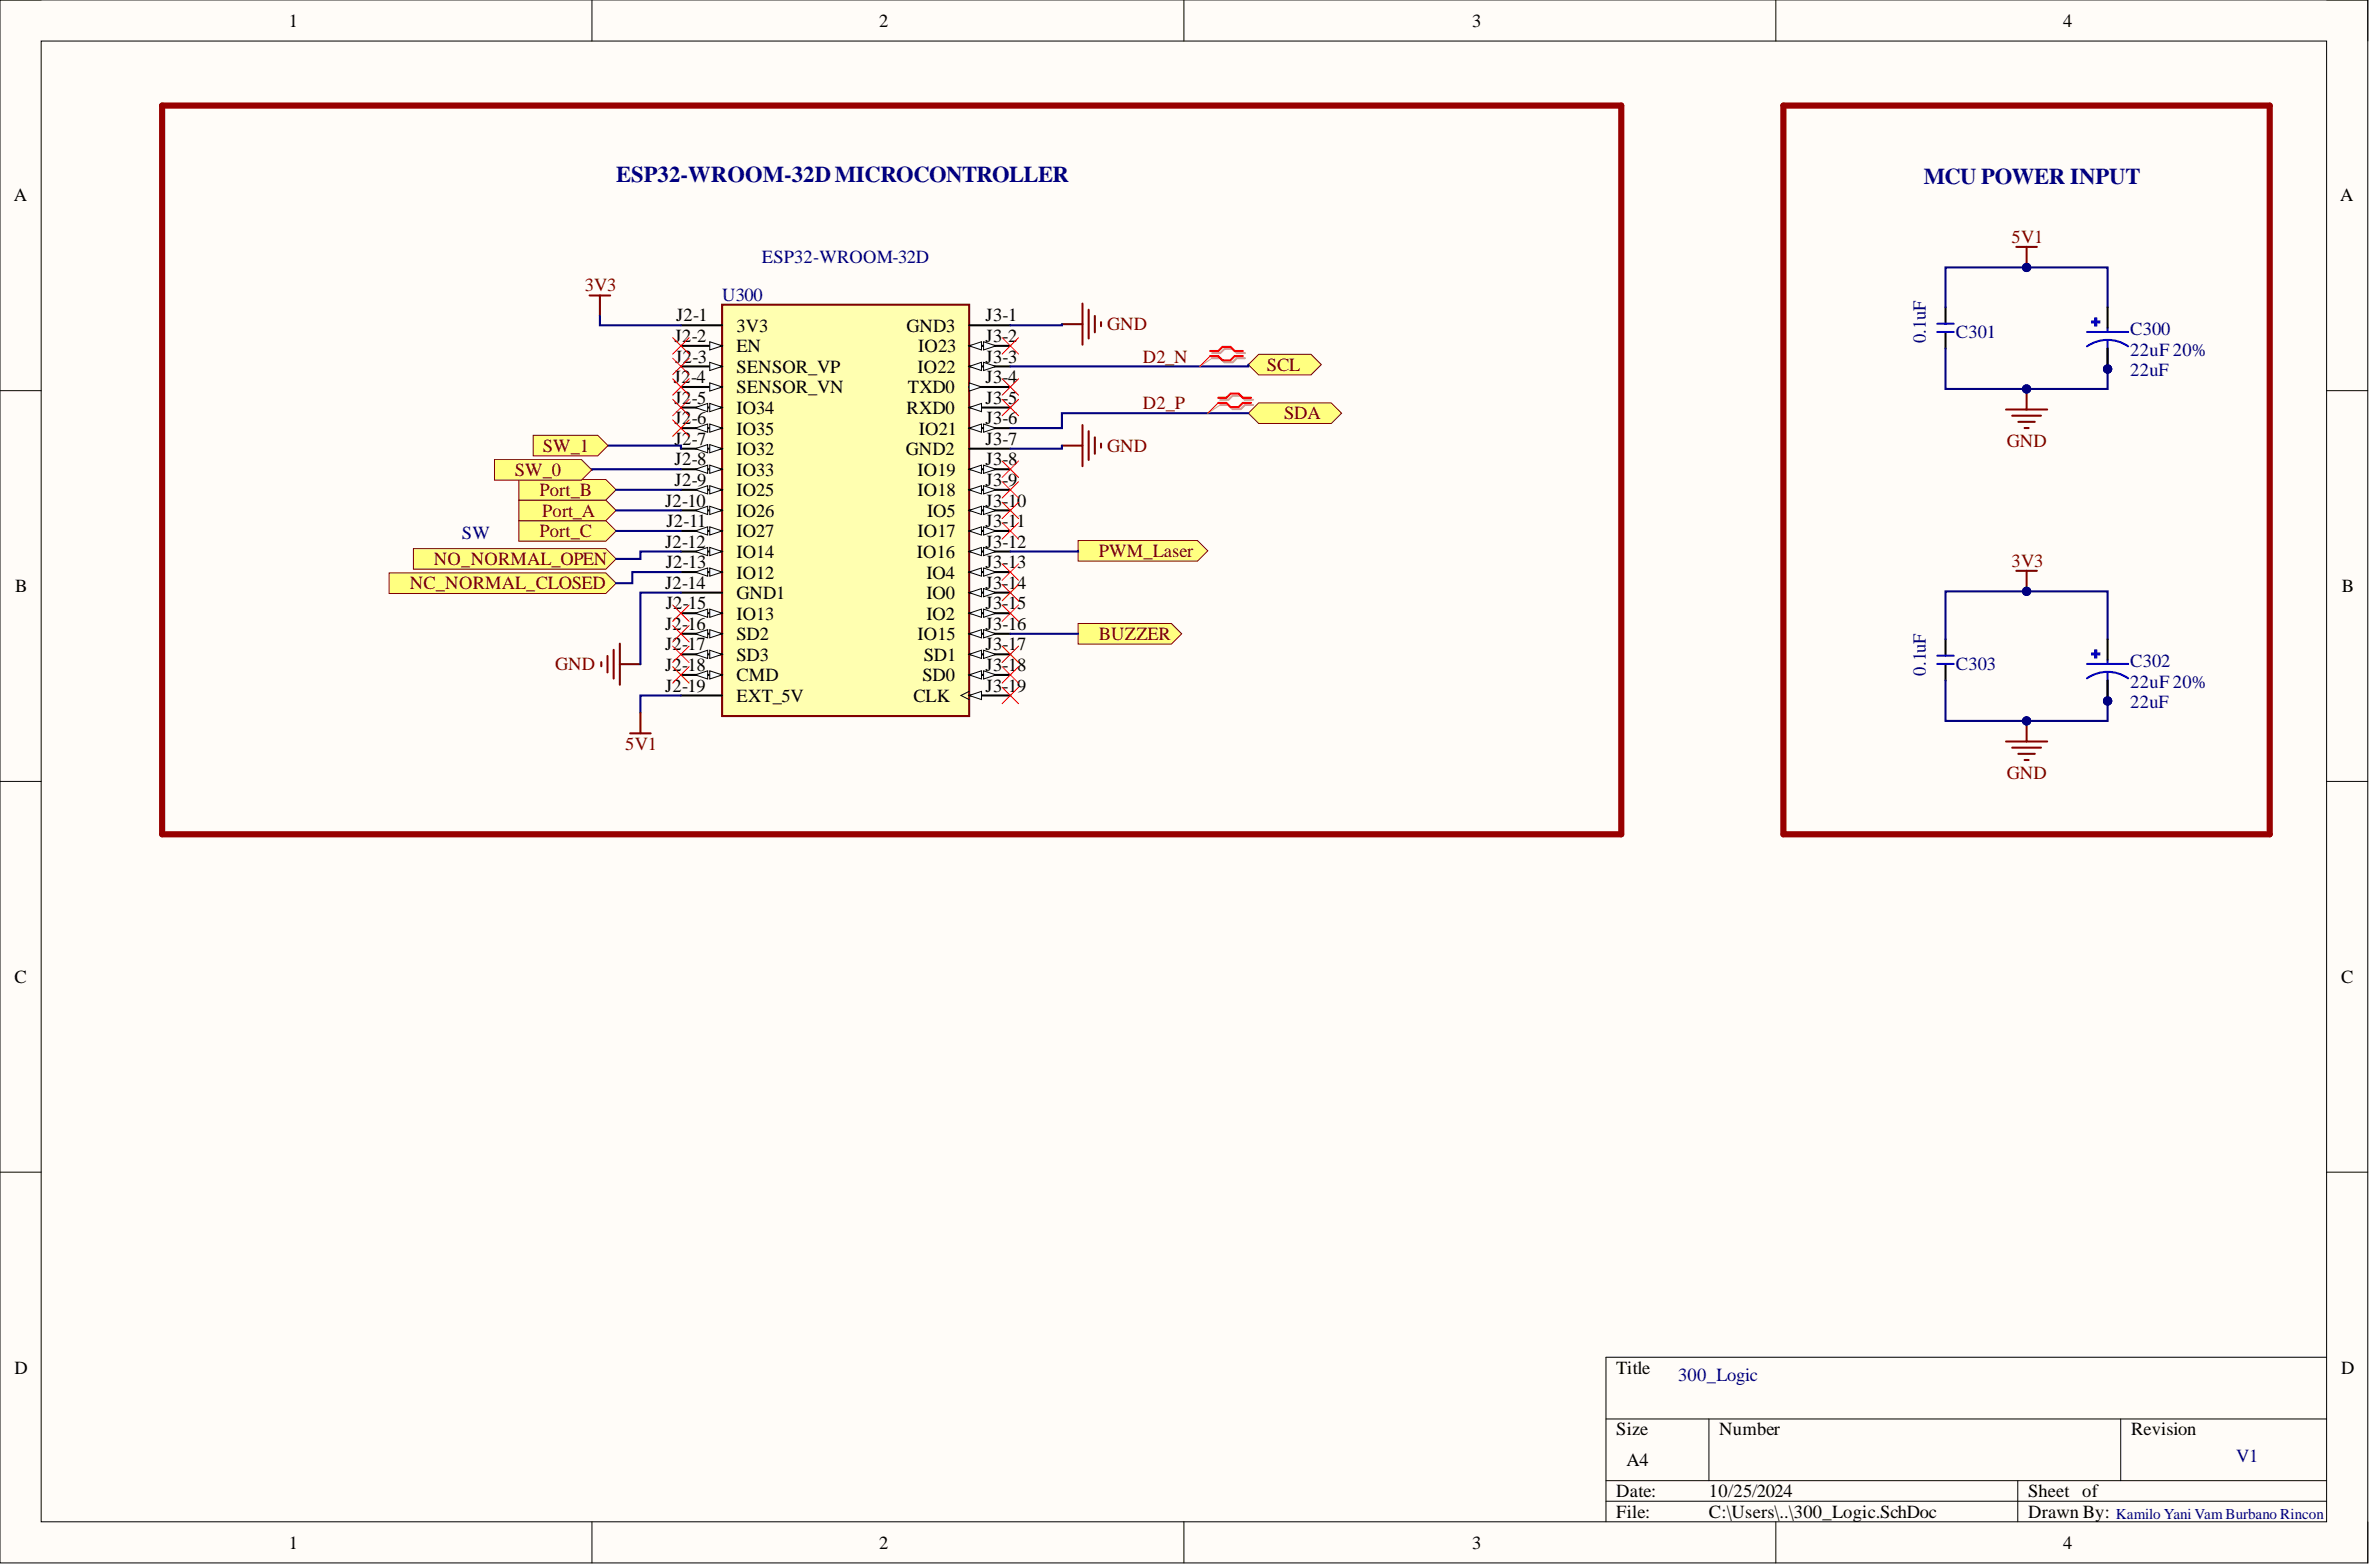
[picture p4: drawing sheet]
<svg xmlns="http://www.w3.org/2000/svg" width="292mm" height="193mm" viewBox="0 0 292 193" stroke-linecap="round" stroke-linejoin="round" font-family="sans-serif">
<defs><g id="words">
<g font-size="2.8" fill="#000080">
<text x="75.9" y="22.4">ESP32-WROOM-32DMICROCONTROLLER</text>
<text x="237" y="22.6">MCU POWER INPUT</text>
</g>
<g font-size="2.3">
<text x="35.6" y="3.3">1</text>
<text x="108.3" y="3.3">2</text>
<text x="181.4" y="3.3">3</text>
<text x="254.2" y="3.3">4</text>
<text x="1.7" y="24.8">A</text>
<text x="288.3" y="24.8">A</text>
<text x="83.3" y="39.6">J2-1</text>
<text x="90.7" y="40.8">3V3</text>
<text x="111.7" y="40.8">GND3</text>
<text x="121.4" y="39.6">J3-1</text>
<text x="83" y="47.2">J2-4</text>
<text x="83.1" y="42.1">J2-2</text>
<text x="83.2" y="44.6">J2-3</text>
<text x="90.7" y="43.4">EN</text>
<text x="90.7" y="45.9">SENSOR_VP</text>
<text x="113" y="45.9">IO22</text>
<text x="113.1" y="43.4">IO23</text>
<text x="121.4" y="42.1">J3-2</text>
<text x="121.4" y="44.6">J3-3</text>
<text x="121.4" y="47.2">J3-4</text>
<text x="83.1" y="49.7">J2-5</text>
<text x="83.1" y="52.2">J2-6</text>
<text x="90.7" y="48.4">SENSOR_VN</text>
<text x="90.7" y="51">IO34</text>
<text x="90.7" y="53.5">IO35</text>
<text x="111.7" y="51">RXD0</text>
<text x="111.9" y="48.4">TXD0</text>
<text x="113.2" y="53.5">IO21</text>
<text x="121.4" y="49.7">J3-5</text>
<text x="121.4" y="52.2">J3-6</text>
<text x="83.1" y="54.8">J2-7</text>
<text x="83.1" y="57.3">J2-8</text>
<text x="83.1" y="59.8">J2-9</text>
<text x="90.7" y="56">IO32</text>
<text x="90.7" y="58.6">IO33</text>
<text x="111.6" y="56">GND2</text>
<text x="113" y="58.6">IO19</text>
<text x="121.4" y="54.8">J3-7</text>
<text x="121.4" y="57.3">J3-8</text>
<text x="121.4" y="59.8">J3-9</text>
<text x="81.9" y="62.4">J2-10</text>
<text x="82.1" y="64.9">J2-11</text>
<text x="90.7" y="61.1">IO25</text>
<text x="90.7" y="63.6">IO26</text>
<text x="113" y="61.1">IO18</text>
<text x="114.2" y="63.6">IO5</text>
<text x="121.4" y="62.4">J3-10</text>
<text x="121.4" y="64.9">J3-11</text>
<text x="81.9" y="67.4">J2-12</text>
<text x="82" y="70">J2-13</text>
<text x="90.7" y="66.2">IO27</text>
<text x="90.7" y="68.7">IO14</text>
<text x="90.7" y="71.2">IO12</text>
<text x="113" y="68.7">IO16</text>
<text x="113" y="66.2">IO17</text>
<text x="114.1" y="71.2">IO4</text>
<text x="121.4" y="67.4">J3-12</text>
<text x="121.4" y="70">J3-13</text>
<text x="1.9" y="72.9">B</text>
<text x="81.9" y="72.5">J2-14</text>
<text x="81.9" y="77.6">J2-16</text>
<text x="82" y="75">J2-15</text>
<text x="90.7" y="73.8">GND1</text>
<text x="90.7" y="76.3">IO13</text>
<text x="114.1" y="73.8">IO0</text>
<text x="114.1" y="76.3">IO2</text>
<text x="121.4" y="72.5">J3-14</text>
<text x="121.4" y="75">J3-15</text>
<text x="121.4" y="77.6">J3-16</text>
<text x="288.5" y="72.9">B</text>
<text x="81.9" y="80.1">J2-17</text>
<text x="81.9" y="82.6">J2-18</text>
<text x="90.7" y="78.8">SD2</text>
<text x="90.7" y="81.4">SD3</text>
<text x="90.7" y="83.9">CMD</text>
<text x="113" y="78.8">IO15</text>
<text x="113.6" y="83.9">SD0</text>
<text x="113.8" y="81.4">SD1</text>
<text x="121.4" y="80.1">J3-17</text>
<text x="121.4" y="82.6">J3-18</text>
<text x="81.9" y="85.2">J2-19</text>
<text x="90.7" y="86.4">EXT_5V</text>
<text x="112.5" y="86.4">CLK</text>
<text x="121.4" y="85.2">J3-19</text>
<text x="1.8" y="121">C</text>
<text x="288.4" y="121">C</text>
<text x="1.8" y="169.2">D</text>
<text x="199.1" y="169.2">Title</text>
<text x="288.4" y="169.2">D</text>
<text x="199.1" y="176.8">Size</text>
<text x="211.8" y="176.8">Number</text>
<text x="262.5" y="176.8">Revision</text>
<text x="199.1" y="184.4">Date:</text>
<text x="200.4" y="180.6">A4</text>
<text x="210.5" y="184.4">10/25/2024</text>
<text x="249.9" y="184.4">Sheet of</text>
<text x="35.6" y="190.7">1</text>
<text x="108.3" y="190.7">2</text>
<text x="181.4" y="190.7">3</text>
<text x="199.1" y="186.9">File:</text>
<text x="210.5" y="186.9">C:\Users\..\300_Logic.SchDoc</text>
<text x="249.9" y="186.9">Drawn By:</text>
<text x="254.2" y="190.7">4</text>
</g>
<g font-size="2.3" fill="#800000">
<text x="247.8" y="29.9">5V1</text>
<text x="72" y="35.9">3V3</text>
<text x="136.4" y="40.7">GND</text>
<text x="140.8" y="44.6">D2_N</text>
<text x="156.1" y="45.7">SCL</text>
<text x="140.8" y="50.4">D2_P</text>
<text x="158.2" y="51.7">SDA</text>
<text x="63.4" y="58.7">SW_0</text>
<text x="66.9" y="55.6">SW_1</text>
<text x="136.4" y="55.6">GND</text>
<text x="247.2" y="55">GND</text>
<text x="66.5" y="61.1">Port_B</text>
<text x="66.8" y="63.6">Port_A</text>
<text x="53.4" y="69.6">NO_NORMAL_OPEN</text>
<text x="66.5" y="66.2">Port_C</text>
<text x="135.4" y="68.6">PWM_Laser</text>
<text x="247.8" y="69.8">3V3</text>
<text x="50.5" y="72.6">NC_NORMAL_CLOSED</text>
<text x="68.4" y="82.6">GND</text>
<text x="135.4" y="78.8">BUZZER</text>
<text x="77" y="92.3">5V1</text>
<text x="247.2" y="95.9">GND</text>
</g>
<g font-size="2.3" fill="#000080">
<text x="93.9" y="32.4">ESP32-WROOM-32D</text>
<text x="88.9" y="37.1">U300</text>
<text x="241" y="41.6">C301</text>
<text x="262.4" y="41.3">C300</text>
<text x="237.3" y="42.3" transform="rotate(-90 237.3 42.3)">0.1uF</text>
<text x="262.4" y="46.3">22uF</text>
<text x="262.4" y="43.8">22uF 20%</text>
<text x="56.9" y="66.3">SW</text>
<text x="237.3" y="83.2" transform="rotate(-90 237.3 83.2)">0.1uF</text>
<text x="241" y="82.6">C303</text>
<text x="262.4" y="82.1">C302</text>
<text x="262.4" y="87.2">22uF</text>
<text x="262.4" y="84.7">22uF 20%</text>
<text x="206.7" y="170">300_Logic</text>
<text x="275.5" y="180.1">V1</text>
</g>
<text font-size="1.9" fill="#000080" x="260.7" y="187.1">Kamilo Yani Vam Burbano Rincon</text>
</g></defs>
<path d="M0 0h291.7v192.5h-291.7z" fill-rule="evenodd" fill="#fffcf8"/>
<path d="M0 0h291.7v192.5h-291.7z" fill="none" stroke="#000" stroke-width=".12"/>
<path d="M5.1 5.1h281.5v182.3h-281.5z" fill-rule="evenodd" fill="#fffcf8"/>
<g fill="none" stroke="#000" stroke-width=".12">
<path d="M0 0h5.1M72.9 0v5.1M145.9 0v5.1M218.8 0v5.1M286.6 0h5.1v5.1M5.1 5.1h281.5v182.3h-281.5zM0 48.1h5.1M286.6 48.1h5.1M0 96.2h5.1M286.6 96.2h5.1M0 144.3h5.1M286.6 144.3h5.1"/>
<path d="M197.9 174.7h88.7M210.5 174.7v7.6M261.3 174.7v7.6M286.6 167.1h-88.7v20.3M72.9 187.4v5.1M145.9 187.4v5.1M197.9 182.3h88.7M197.9 184.9h88.7M218.8 187.4v5.1M248.6 182.3v5.1M291.7 187.4v5.1"/>
</g>
<path d="M89 37.5h30.4v50.7h-30.4z" fill-rule="evenodd" fill="#ffffb0"/>
<path d="M89 37.5h30.4v50.7h-30.4z" fill="none" stroke="#800000" stroke-width=".25"/>
<path d="M83.9 40.1h5.1M83.9 42.6h5.1" fill="none" stroke="#000" stroke-width=".25"/>
<path d="M87.4 42.1l1.6 .5-1.6 .5z" fill="#f8fcff"/>
<path d="M87.4 42.1l1.6 .5-1.6 .5z" fill="none" stroke="#000" stroke-width=".12"/>
<path d="M83.9 45.1h5.1" fill="none" stroke="#000" stroke-width=".25"/>
<path d="M87.4 44.6l1.6 .5-1.6 .5z" fill="#f8fcff"/>
<path d="M87.4 44.6l1.6 .5-1.6 .5z" fill="none" stroke="#000" stroke-width=".12"/>
<path d="M83.9 47.7h5.1" fill="none" stroke="#000" stroke-width=".25"/>
<path d="M87.4 47.1l1.6 .6-1.6 .5z" fill="#f8fcff"/>
<path d="M87.4 47.1l1.6 .6-1.6 .5z" fill="none" stroke="#000" stroke-width=".12"/>
<path d="M83.9 50.2h5.1" fill="none" stroke="#000" stroke-width=".25"/>
<path d="M87.4 49.7l1.6 .5-1.6 .5z" fill="#f8fcff"/>
<path d="M87.4 49.7l1.6 .5-1.6 .5z" fill="none" stroke="#000" stroke-width=".12"/>
<path d="M85.7 50.2l1.5-.5v1z" fill="#f8fcff"/>
<path d="M85.7 50.2l1.5-.5v1z" fill="none" stroke="#000" stroke-width=".12"/>
<path d="M83.9 52.7h5.1" fill="none" stroke="#000" stroke-width=".25"/>
<path d="M87.4 52.2l1.6 .5-1.6 .5z" fill="#f8fcff"/>
<path d="M87.4 52.2l1.6 .5-1.6 .5z" fill="none" stroke="#000" stroke-width=".12"/>
<path d="M85.7 52.7l1.5-.5v1z" fill="#f8fcff"/>
<path d="M85.7 52.7l1.5-.5v1z" fill="none" stroke="#000" stroke-width=".12"/>
<path d="M83.9 55.3h5.1" fill="none" stroke="#000" stroke-width=".25"/>
<path d="M87.4 54.7l1.6 .6-1.6 .5z" fill="#f8fcff"/>
<path d="M87.4 54.7l1.6 .6-1.6 .5z" fill="none" stroke="#000" stroke-width=".12"/>
<path d="M85.7 55.3l1.5-.6v1.1z" fill="#f8fcff"/>
<path d="M85.7 55.3l1.5-.6v1.1z" fill="none" stroke="#000" stroke-width=".12"/>
<path d="M83.9 57.8h5.1" fill="none" stroke="#000" stroke-width=".25"/>
<path d="M87.4 57.3l1.6 .5-1.6 .5z" fill="#f8fcff"/>
<path d="M87.4 57.3l1.6 .5-1.6 .5z" fill="none" stroke="#000" stroke-width=".12"/>
<path d="M85.7 57.8l1.5-.5v1z" fill="#f8fcff"/>
<path d="M85.7 57.8l1.5-.5v1z" fill="none" stroke="#000" stroke-width=".12"/>
<path d="M83.9 60.3h5.1" fill="none" stroke="#000" stroke-width=".25"/>
<path d="M87.4 59.8l1.6 .5-1.6 .5z" fill="#f8fcff"/>
<path d="M87.4 59.8l1.6 .5-1.6 .5z" fill="none" stroke="#000" stroke-width=".12"/>
<path d="M85.7 60.3l1.5-.5v1z" fill="#f8fcff"/>
<path d="M85.7 60.3l1.5-.5v1z" fill="none" stroke="#000" stroke-width=".12"/>
<path d="M83.9 62.9h5.1" fill="none" stroke="#000" stroke-width=".25"/>
<path d="M87.4 62.3l1.6 .6-1.6 .5z" fill="#f8fcff"/>
<path d="M87.4 62.3l1.6 .6-1.6 .5z" fill="none" stroke="#000" stroke-width=".12"/>
<path d="M85.7 62.9l1.5-.6v1.1z" fill="#f8fcff"/>
<path d="M85.7 62.9l1.5-.6v1.1z" fill="none" stroke="#000" stroke-width=".12"/>
<path d="M83.9 65.4h5.1" fill="none" stroke="#000" stroke-width=".25"/>
<path d="M87.4 64.9l1.6 .5-1.6 .5z" fill="#f8fcff"/>
<path d="M87.4 64.9l1.6 .5-1.6 .5z" fill="none" stroke="#000" stroke-width=".12"/>
<path d="M85.7 65.4l1.5-.5v1z" fill="#f8fcff"/>
<path d="M85.7 65.4l1.5-.5v1z" fill="none" stroke="#000" stroke-width=".12"/>
<path d="M83.9 67.9h5.1" fill="none" stroke="#000" stroke-width=".25"/>
<path d="M87.4 67.4l1.6 .5-1.6 .5z" fill="#f8fcff"/>
<path d="M87.4 67.4l1.6 .5-1.6 .5z" fill="none" stroke="#000" stroke-width=".12"/>
<path d="M85.7 67.9l1.5-.5v1z" fill="#f8fcff"/>
<path d="M85.7 67.9l1.5-.5v1z" fill="none" stroke="#000" stroke-width=".12"/>
<path d="M83.9 70.4h5.1" fill="none" stroke="#000" stroke-width=".25"/>
<path d="M87.4 69.9l1.6 .5-1.6 .6z" fill="#f8fcff"/>
<path d="M87.4 69.9l1.6 .5-1.6 .6z" fill="none" stroke="#000" stroke-width=".12"/>
<path d="M85.7 70.4l1.5-.5v1.1z" fill="#f8fcff"/>
<path d="M85.7 70.4l1.5-.5v1.1z" fill="none" stroke="#000" stroke-width=".12"/>
<path d="M83.9 73h5.1M83.9 75.5h5.1" fill="none" stroke="#000" stroke-width=".25"/>
<path d="M87.4 75l1.6 .5-1.6 .5z" fill="#f8fcff"/>
<path d="M87.4 75l1.6 .5-1.6 .5z" fill="none" stroke="#000" stroke-width=".12"/>
<path d="M85.7 75.5l1.5-.5v1z" fill="#f8fcff"/>
<path d="M85.7 75.5l1.5-.5v1z" fill="none" stroke="#000" stroke-width=".12"/>
<path d="M83.9 78h5.1" fill="none" stroke="#000" stroke-width=".25"/>
<path d="M87.4 77.5l1.6 .5-1.6 .6z" fill="#f8fcff"/>
<path d="M87.4 77.5l1.6 .5-1.6 .6z" fill="none" stroke="#000" stroke-width=".12"/>
<path d="M85.7 78l1.5-.5v1.1z" fill="#f8fcff"/>
<path d="M85.7 78l1.5-.5v1.1z" fill="none" stroke="#000" stroke-width=".12"/>
<path d="M83.9 80.6h5.1" fill="none" stroke="#000" stroke-width=".25"/>
<path d="M87.4 80.1l1.6 .5-1.6 .5z" fill="#f8fcff"/>
<path d="M87.4 80.1l1.6 .5-1.6 .5z" fill="none" stroke="#000" stroke-width=".12"/>
<path d="M85.7 80.6l1.5-.5v1z" fill="#f8fcff"/>
<path d="M85.7 80.6l1.5-.5v1z" fill="none" stroke="#000" stroke-width=".12"/>
<path d="M83.9 83.1h5.1" fill="none" stroke="#000" stroke-width=".25"/>
<path d="M87.4 82.6l1.6 .5-1.6 .5z" fill="#f8fcff"/>
<path d="M87.4 82.6l1.6 .5-1.6 .5z" fill="none" stroke="#000" stroke-width=".12"/>
<path d="M85.7 83.1l1.5-.5v1z" fill="#f8fcff"/>
<path d="M85.7 83.1l1.5-.5v1z" fill="none" stroke="#000" stroke-width=".12"/>
<path d="M119.4 40.1h5.1M119.4 42.6h5.1M83.9 85.6h5.1" fill="none" stroke="#000" stroke-width=".25"/>
<path d="M119.4 42.6l1.5-.5v1z" fill="#f8fcff"/>
<path d="M119.4 42.6l1.5-.5v1z" fill="none" stroke="#000" stroke-width=".12"/>
<path d="M121.2 42.1l1.5 .5-1.5 .5z" fill="#f8fcff"/>
<path d="M121.2 42.1l1.5 .5-1.5 .5z" fill="none" stroke="#000" stroke-width=".12"/>
<path d="M119.4 45.1h5.1" fill="none" stroke="#000" stroke-width=".25"/>
<path d="M119.4 45.1l1.5-.5v1z" fill="#f8fcff"/>
<path d="M119.4 45.1l1.5-.5v1z" fill="none" stroke="#000" stroke-width=".12"/>
<path d="M121.2 44.6l1.5 .5-1.5 .5z" fill="#f8fcff"/>
<path d="M121.2 44.6l1.5 .5-1.5 .5z" fill="none" stroke="#000" stroke-width=".12"/>
<path d="M119.4 47.7h5.1" fill="none" stroke="#000" stroke-width=".25"/>
<path d="M119.4 47.1l1.5 .6-1.5 .5z" fill="#f8fcff"/>
<path d="M119.4 47.1l1.5 .6-1.5 .5z" fill="none" stroke="#000" stroke-width=".12"/>
<path d="M119.4 50.2h5.1" fill="none" stroke="#000" stroke-width=".25"/>
<path d="M119.4 50.2l1.5-.5v1z" fill="#f8fcff"/>
<path d="M119.4 50.2l1.5-.5v1z" fill="none" stroke="#000" stroke-width=".12"/>
<path d="M119.4 52.7h5.1" fill="none" stroke="#000" stroke-width=".25"/>
<path d="M119.4 52.7l1.5-.5v1z" fill="#f8fcff"/>
<path d="M119.4 52.7l1.5-.5v1z" fill="none" stroke="#000" stroke-width=".12"/>
<path d="M121.2 52.2l1.5 .5-1.5 .5z" fill="#f8fcff"/>
<path d="M121.2 52.2l1.5 .5-1.5 .5z" fill="none" stroke="#000" stroke-width=".12"/>
<path d="M119.4 55.3h5.1M119.4 57.8h5.1" fill="none" stroke="#000" stroke-width=".25"/>
<path d="M119.4 57.8l1.5-.5v1z" fill="#f8fcff"/>
<path d="M119.4 57.8l1.5-.5v1z" fill="none" stroke="#000" stroke-width=".12"/>
<path d="M121.2 57.3l1.5 .5-1.5 .5z" fill="#f8fcff"/>
<path d="M121.2 57.3l1.5 .5-1.5 .5z" fill="none" stroke="#000" stroke-width=".12"/>
<path d="M119.4 60.3h5.1" fill="none" stroke="#000" stroke-width=".25"/>
<path d="M119.4 60.3l1.5-.5v1z" fill="#f8fcff"/>
<path d="M119.4 60.3l1.5-.5v1z" fill="none" stroke="#000" stroke-width=".12"/>
<path d="M121.2 59.8l1.5 .5-1.5 .5z" fill="#f8fcff"/>
<path d="M121.2 59.8l1.5 .5-1.5 .5z" fill="none" stroke="#000" stroke-width=".12"/>
<path d="M119.4 62.9h5.1" fill="none" stroke="#000" stroke-width=".25"/>
<path d="M119.4 62.9l1.5-.6v1.1z" fill="#f8fcff"/>
<path d="M119.4 62.9l1.5-.6v1.1z" fill="none" stroke="#000" stroke-width=".12"/>
<path d="M121.2 62.3l1.5 .6-1.5 .5z" fill="#f8fcff"/>
<path d="M121.2 62.3l1.5 .6-1.5 .5z" fill="none" stroke="#000" stroke-width=".12"/>
<path d="M119.4 65.4h5.1" fill="none" stroke="#000" stroke-width=".25"/>
<path d="M119.4 65.4l1.5-.5v1z" fill="#f8fcff"/>
<path d="M119.4 65.4l1.5-.5v1z" fill="none" stroke="#000" stroke-width=".12"/>
<path d="M121.2 64.9l1.5 .5-1.5 .5z" fill="#f8fcff"/>
<path d="M121.2 64.9l1.5 .5-1.5 .5z" fill="none" stroke="#000" stroke-width=".12"/>
<path d="M119.4 67.9h5.1" fill="none" stroke="#000" stroke-width=".25"/>
<path d="M119.4 67.9l1.5-.5v1z" fill="#f8fcff"/>
<path d="M119.4 67.9l1.5-.5v1z" fill="none" stroke="#000" stroke-width=".12"/>
<path d="M121.2 67.4l1.5 .5-1.5 .5z" fill="#f8fcff"/>
<path d="M121.2 67.4l1.5 .5-1.5 .5z" fill="none" stroke="#000" stroke-width=".12"/>
<path d="M119.4 70.4h5.1" fill="none" stroke="#000" stroke-width=".25"/>
<path d="M119.4 70.4l1.5-.5v1.1z" fill="#f8fcff"/>
<path d="M119.4 70.4l1.5-.5v1.1z" fill="none" stroke="#000" stroke-width=".12"/>
<path d="M121.2 69.9l1.5 .5-1.5 .6z" fill="#f8fcff"/>
<path d="M121.2 69.9l1.5 .5-1.5 .6z" fill="none" stroke="#000" stroke-width=".12"/>
<path d="M119.4 73h5.1" fill="none" stroke="#000" stroke-width=".25"/>
<path d="M119.4 73l1.5-.5v1z" fill="#f8fcff"/>
<path d="M119.4 73l1.5-.5v1z" fill="none" stroke="#000" stroke-width=".12"/>
<path d="M121.2 72.5l1.5 .5-1.5 .5z" fill="#f8fcff"/>
<path d="M121.2 72.5l1.5 .5-1.5 .5z" fill="none" stroke="#000" stroke-width=".12"/>
<path d="M119.4 75.5h5.1" fill="none" stroke="#000" stroke-width=".25"/>
<path d="M119.4 75.5l1.5-.5v1z" fill="#f8fcff"/>
<path d="M119.4 75.5l1.5-.5v1z" fill="none" stroke="#000" stroke-width=".12"/>
<path d="M121.2 75l1.5 .5-1.5 .5z" fill="#f8fcff"/>
<path d="M121.2 75l1.5 .5-1.5 .5z" fill="none" stroke="#000" stroke-width=".12"/>
<path d="M119.4 78h5.1" fill="none" stroke="#000" stroke-width=".25"/>
<path d="M119.4 78l1.5-.5v1.1z" fill="#f8fcff"/>
<path d="M119.4 78l1.5-.5v1.1z" fill="none" stroke="#000" stroke-width=".12"/>
<path d="M121.2 77.5l1.5 .5-1.5 .6z" fill="#f8fcff"/>
<path d="M121.2 77.5l1.5 .5-1.5 .6z" fill="none" stroke="#000" stroke-width=".12"/>
<path d="M119.4 80.6h5.1" fill="none" stroke="#000" stroke-width=".25"/>
<path d="M119.4 80.6l1.5-.5v1z" fill="#f8fcff"/>
<path d="M119.4 80.6l1.5-.5v1z" fill="none" stroke="#000" stroke-width=".12"/>
<path d="M121.2 80.1l1.5 .5-1.5 .5z" fill="#f8fcff"/>
<path d="M121.2 80.1l1.5 .5-1.5 .5z" fill="none" stroke="#000" stroke-width=".12"/>
<path d="M119.4 83.1h5.1" fill="none" stroke="#000" stroke-width=".25"/>
<path d="M119.4 83.1l1.5-.5v1z" fill="#f8fcff"/>
<path d="M119.4 83.1l1.5-.5v1z" fill="none" stroke="#000" stroke-width=".12"/>
<path d="M121.2 82.6l1.5 .5-1.5 .5z" fill="#f8fcff"/>
<path d="M121.2 82.6l1.5 .5-1.5 .5z" fill="none" stroke="#000" stroke-width=".12"/>
<path d="M119.4 85.6h5.1" fill="none" stroke="#000" stroke-width=".25"/>
<path d="M119.4 85.6l1.5-.5v1.1z" fill="#f8fcff"/>
<path d="M119.4 85.6l1.5-.5v1.1zM119.4 85.1l-1 .5 1 .6" fill="none" stroke="#000" stroke-width=".12"/>
<path d="M239.7 37.8v2.1M239.7 40.9v2" fill="none" stroke="#000" stroke-width=".25"/>
<path d="M238.7 39.9h2M238.7 40.9h2" fill="none" stroke="#00f" stroke-width=".25"/>
<path d="M247.1 50.4h5.1M247.9 51.2h3.5M248.7 52h2M249.4 52.7h.5M249.7 47.9v2.5" fill="none" stroke="#800000" stroke-width=".25"/>
<circle cx="249.7" cy="47.9" r=".51" fill="#000080"/>
<circle cx="249.7" cy="47.9" r=".51" fill="none" stroke="#000080" stroke-width=".12"/>
<g fill="none" stroke="#800000" stroke-width=".25">
<path d="M130.8 39.9h2.6M133.4 37.4v5M134.1 38.1v3.6M134.9 38.9v2M135.6 39.7v.5M130.8 54.9h2.6M133.4 52.3v5.1M134.1 53.1v3.5M134.9 53.9v2M135.6 54.6v.5M76.4 79.3v5M74.1 81.5v.5"/>
<path d="M74.8 80.8v2M75.6 80v3.6M76.4 81.8h2.5"/>
</g>
<path d="M132.8 66.6h14.7l1.3 1.2-1.3 1.3h-14.7z" fill-rule="evenodd" fill="#ffff80"/>
<path d="M132.8 66.6h14.7l1.3 1.2-1.3 1.3h-14.7z" fill="none" stroke="#800000" stroke-width=".12"/>
<path d="M153.8 44.9l1.3-1.3h6.4l1.3 1.3-1.3 1.3h-6.4z" fill-rule="evenodd" fill="#ffff80"/>
<path d="M153.8 44.9l1.3-1.3h6.4l1.3 1.3-1.3 1.3h-6.4z" fill="none" stroke="#800000" stroke-width=".12"/>
<path d="M153.8 50.9l1.3-1.3h8.9l1.3 1.3-1.3 1.3h-8.9z" fill-rule="evenodd" fill="#ffff80"/>
<path d="M153.8 50.9l1.3-1.3h8.9l1.3 1.3-1.3 1.3h-8.9z" fill="none" stroke="#800000" stroke-width=".12"/>
<path d="M63.9 64.1h10.7l1.3 1.3-1.3 1.3h-10.7z" fill-rule="evenodd" fill="#ffff80"/>
<path d="M63.9 64.1h10.7l1.3 1.3-1.3 1.3h-10.7z" fill="none" stroke="#800000" stroke-width=".12"/>
<path d="M132.8 76.8h11.5l1.3 1.2-1.3 1.3h-11.5z" fill-rule="evenodd" fill="#ffff80"/>
<path d="M132.8 76.8h11.5l1.3 1.2-1.3 1.3h-11.5z" fill="none" stroke="#800000" stroke-width=".12"/>
<g fill="none" stroke="#f00" stroke-width=".12">
<path d="M82.9 44.1l2 2M82.9 46.6l2 2.1M82.9 49.2l2 2M82.9 51.7l2 2M84.9 44.1l-2 2M84.9 46.6l-2 2.1M84.9 49.2l-2 2M84.9 51.7l-2 2M123.5 41.6l2 2M123.5 46.6l2 2.1M123.5 49.2l2 2M123.5 56.8l2 2"/>
<path d="M123.5 59.3l2 2M125.5 41.6l-2 2M125.5 46.6l-2 2.1M125.5 49.2l-2 2M125.5 56.8l-2 2M125.5 59.3l-2 2M82.9 74.5l2 2M82.9 77l2 2.1M82.9 79.6l2 2M84.9 74.5l-2 2M84.9 77l-2 2.1M84.9 79.6l-2 2"/>
<path d="M123.5 61.8l2 2.1M123.5 64.4l2 2M123.5 72l2 2M123.5 79.6l2 2M125.5 61.8l-2 2.1M125.5 64.4l-2 2M125.5 72l-2 2M125.5 79.6l-2 2M82.9 82.1l2 2M84.9 82.1l-2 2M123.5 82.1l2 2M123.5 84.6l2 2.1"/>
<path d="M125.5 82.1l-2 2M125.5 84.6l-2 2.1"/>
</g>
<path d="M47.9 70.6h26.7l1.3 1.2-1.3 1.3h-26.7z" fill-rule="evenodd" fill="#ffff80"/>
<path d="M47.9 70.6h26.7l1.3 1.2-1.3 1.3h-26.7z" fill="none" stroke="#800000" stroke-width=".12"/>
<path d="M50.9 67.6h23.7l1.3 1.2-1.3 1.3h-23.7z" fill-rule="evenodd" fill="#ffff80"/>
<path d="M50.9 67.6h23.7l1.3 1.2-1.3 1.3h-23.7z" fill="none" stroke="#800000" stroke-width=".12"/>
<path d="M72.6 36.4h2.6M73.9 36.4v2.5M247.1 91.3h5.1M247.9 92.1h3.5M248.7 92.8h2M249.4 93.6h.5M249.7 88.8v2.5" fill="none" stroke="#800000" stroke-width=".25"/>
<path d="M20 13h179.7v89.7h-179.7zM219.7 13h59.9v89.7h-59.9z" fill="none" stroke="#980000" stroke-width=".76"/>
<path d="M239.7 78.7v2M239.7 81.8v2" fill="none" stroke="#000" stroke-width=".25"/>
<path d="M238.7 81.8h2M238.7 80.7h2" fill="none" stroke="#00f" stroke-width=".25"/>
<circle cx="249.7" cy="88.8" r=".51" fill="#000080"/>
<circle cx="249.7" cy="88.8" r=".51" fill="none" stroke="#000080" stroke-width=".12"/>
<path d="M248.4 70.3h2.5M249.7 70.3v2.5" fill="none" stroke="#800000" stroke-width=".25"/>
<circle cx="249.7" cy="72.8" r=".51" fill="#000080"/>
<circle cx="249.7" cy="72.8" r=".51" fill="none" stroke="#000080" stroke-width=".12"/>
<path d="M123.5 69.4l2 2.1M123.5 74.5l2 2M125.5 69.4l-2 2.1M125.5 74.5l-2 2" fill="none" stroke="#f00" stroke-width=".12"/>
<path d="M63.9 61.6h10.7l1.3 1.3-1.3 1.2h-10.7z" fill-rule="evenodd" fill="#ffff80"/>
<path d="M63.9 61.6h10.7l1.3 1.3-1.3 1.2h-10.7z" fill="none" stroke="#800000" stroke-width=".12"/>
<path d="M63.9 59.1h10.7l1.3 1.2-1.3 1.3h-10.7z" fill-rule="evenodd" fill="#ffff80"/>
<path d="M63.9 59.1h10.7l1.3 1.2-1.3 1.3h-10.7z" fill="none" stroke="#800000" stroke-width=".12"/>
<path d="M239.7 37.8v-4.9h19.9v4.9" fill="none" stroke="#000080" stroke-width=".25"/>
<circle cx="249.7" cy="32.9" r=".51" fill="#000080"/>
<circle cx="249.7" cy="32.9" r=".51" fill="none" stroke="#000080" stroke-width=".12"/>
<path d="M239.7 42.9v5h19.9v-5" fill="none" stroke="#000080" stroke-width=".25"/>
<circle cx="249.7" cy="47.9" r=".51" fill="#000080"/>
<circle cx="249.7" cy="47.9" r=".51" fill="none" stroke="#000080" stroke-width=".12"/>
<circle cx="259.6" cy="45.4" r=".51" fill="#000080"/>
<circle cx="259.6" cy="45.4" r=".51" fill="none" stroke="#000080" stroke-width=".12"/>
<g fill="none" stroke="#000080" stroke-width=".25">
<path d="M73.9 38.9v1.2h10M130.8 39.9v.2h-6.3M130.8 54.9v.4h-6.3M153.8 44.9v.2h-29.3M153.8 50.9h-23v1.8h-6.3M75.9 62.9h8M75.9 60.3h8M75.9 65.4h8M83.9 73h-5v8.8M83.9 67.9h-5v.9h-3M83.9 70.4h-6v1.4h-2M124.5 78h8.3"/>
<path d="M132.8 67.8v.1h-8.3M239.7 78.7v-5.9h19.9v5.9M83.9 85.6h-5v2.2"/>
</g>
<circle cx="249.7" cy="72.8" r=".51" fill="#000080"/>
<circle cx="249.7" cy="72.8" r=".51" fill="none" stroke="#000080" stroke-width=".12"/>
<path d="M239.7 83.8v5h19.9v-5" fill="none" stroke="#000080" stroke-width=".25"/>
<circle cx="249.7" cy="88.8" r=".51" fill="#000080"/>
<circle cx="249.7" cy="88.8" r=".51" fill="none" stroke="#000080" stroke-width=".12"/>
<circle cx="259.6" cy="86.3" r=".51" fill="#000080"/>
<circle cx="259.6" cy="86.3" r=".51" fill="none" stroke="#000080" stroke-width=".12"/>
<path d="M74.9 54.9h9v.4M83.9 57.8h-11v.1" fill="none" stroke="#000080" stroke-width=".25"/>
<path d="M248.4 30.4h2.5M249.7 30.4v2.5M77.6 90.3h2.6M78.9 87.8v2.5" fill="none" stroke="#800000" stroke-width=".25"/>
<path d="M82.9 41.6l2 2M84.9 41.6l-2 2" fill="none" stroke="#f00" stroke-width=".12"/>
<circle cx="249.7" cy="32.9" r=".51" fill="#000080"/>
<circle cx="249.7" cy="32.9" r=".51" fill="none" stroke="#000080" stroke-width=".12"/>
<circle cx="259.6" cy="45.4" r=".51" fill="#000080"/>
<circle cx="259.6" cy="45.4" r=".51" fill="none" stroke="#000080" stroke-width=".12"/>
<path d="M258.1 39.2h.2v.9h-.2z" fill-rule="evenodd" fill="#00f"/>
<path d="M258.1 39.2h.2v.9h-.2z" fill="none" stroke="#00f" stroke-width=".25"/>
<path d="M257.7 39.6h.9v.1h-.9z" fill-rule="evenodd" fill="#00f"/>
<path d="M257.7 39.6h.9v.1h-.9zM257.1 42.7a4.4 4.4 0 0 1 5.1 0M257.1 40.9h5.1M259.6 40.4v.5M259.6 41.9v1" fill="none" stroke="#00f" stroke-width=".25"/>
<path d="M259.6 37.8v2.6M259.6 42.9v2.5" fill="none" stroke="#000" stroke-width=".25"/>
<circle cx="259.6" cy="45.4" r=".51" fill="#000080"/>
<circle cx="259.6" cy="45.4" r=".51" fill="none" stroke="#000080" stroke-width=".12"/>
<circle cx="259.6" cy="86.3" r=".51" fill="#000080"/>
<circle cx="259.6" cy="86.3" r=".51" fill="none" stroke="#000080" stroke-width=".12"/>
<path d="M258.1 80.1h.2v.9h-.2z" fill-rule="evenodd" fill="#00f"/>
<path d="M258.1 80.1h.2v.9h-.2z" fill="none" stroke="#00f" stroke-width=".25"/>
<path d="M257.7 80.5h.9v.1h-.9z" fill-rule="evenodd" fill="#00f"/>
<path d="M257.1 83.5a4.4 4.4 0 0 1 5.1 0M257.1 81.8h5.1M257.7 80.5h.9v.1h-.9zM259.6 81.3v.5M259.6 82.8v1" fill="none" stroke="#00f" stroke-width=".25"/>
<path d="M259.6 78.7v2.6M259.6 83.8v2.5" fill="none" stroke="#000" stroke-width=".25"/>
<circle cx="259.6" cy="86.3" r=".51" fill="#000080"/>
<circle cx="259.6" cy="86.3" r=".51" fill="none" stroke="#000080" stroke-width=".12"/>
<path d="M149.3 43.5h1l.5-.5h1.1l.5 .5h1M149.3 44.1h1l.5 .5h1.1l.5-.5h1M150.3 49.2h1l.5-.5h1.1l.5 .5h1M150.3 49.9h1l.5 .5h1.1l.5-.5h1" fill="none" stroke="#d0a19e" stroke-width=".25"/>
<path d="M149.3 44.1l-1.5 1M150.3 49.9l-1.5 1" fill="none" stroke="#d0a19e" stroke-width=".12"/>
<path d="M149.1 43.2h1l.5-.5h1l.5 .5h1M149.1 43.9h1l.5 .5h1l.5-.5h1M150.1 49h1l.5-.5h1l.5 .5h1M150.1 49.6h1l.5 .5h1l.5-.5h1" fill="none" stroke="#f00" stroke-width=".25"/>
<path d="M149.1 43.9l-1.3 1.2M150.1 49.6l-1.3 1.3" fill="none" stroke="#f00" stroke-width=".12"/>
<path d="M60.9 56.6h10.7l1.3 1.3-1.3 1.2h-10.7z" fill-rule="evenodd" fill="#ffff80"/>
<path d="M60.9 56.6h10.7l1.3 1.3-1.3 1.2h-10.7z" fill="none" stroke="#800000" stroke-width=".12"/>
<path d="M65.7 53.6h7.9l1.3 1.3-1.3 1.2h-7.9z" fill-rule="evenodd" fill="#ffff80"/>
<path d="M65.7 53.6h7.9l1.3 1.3-1.3 1.2h-7.9z" fill="none" stroke="#800000" stroke-width=".12"/>
<use href="#words"/>
</svg>
